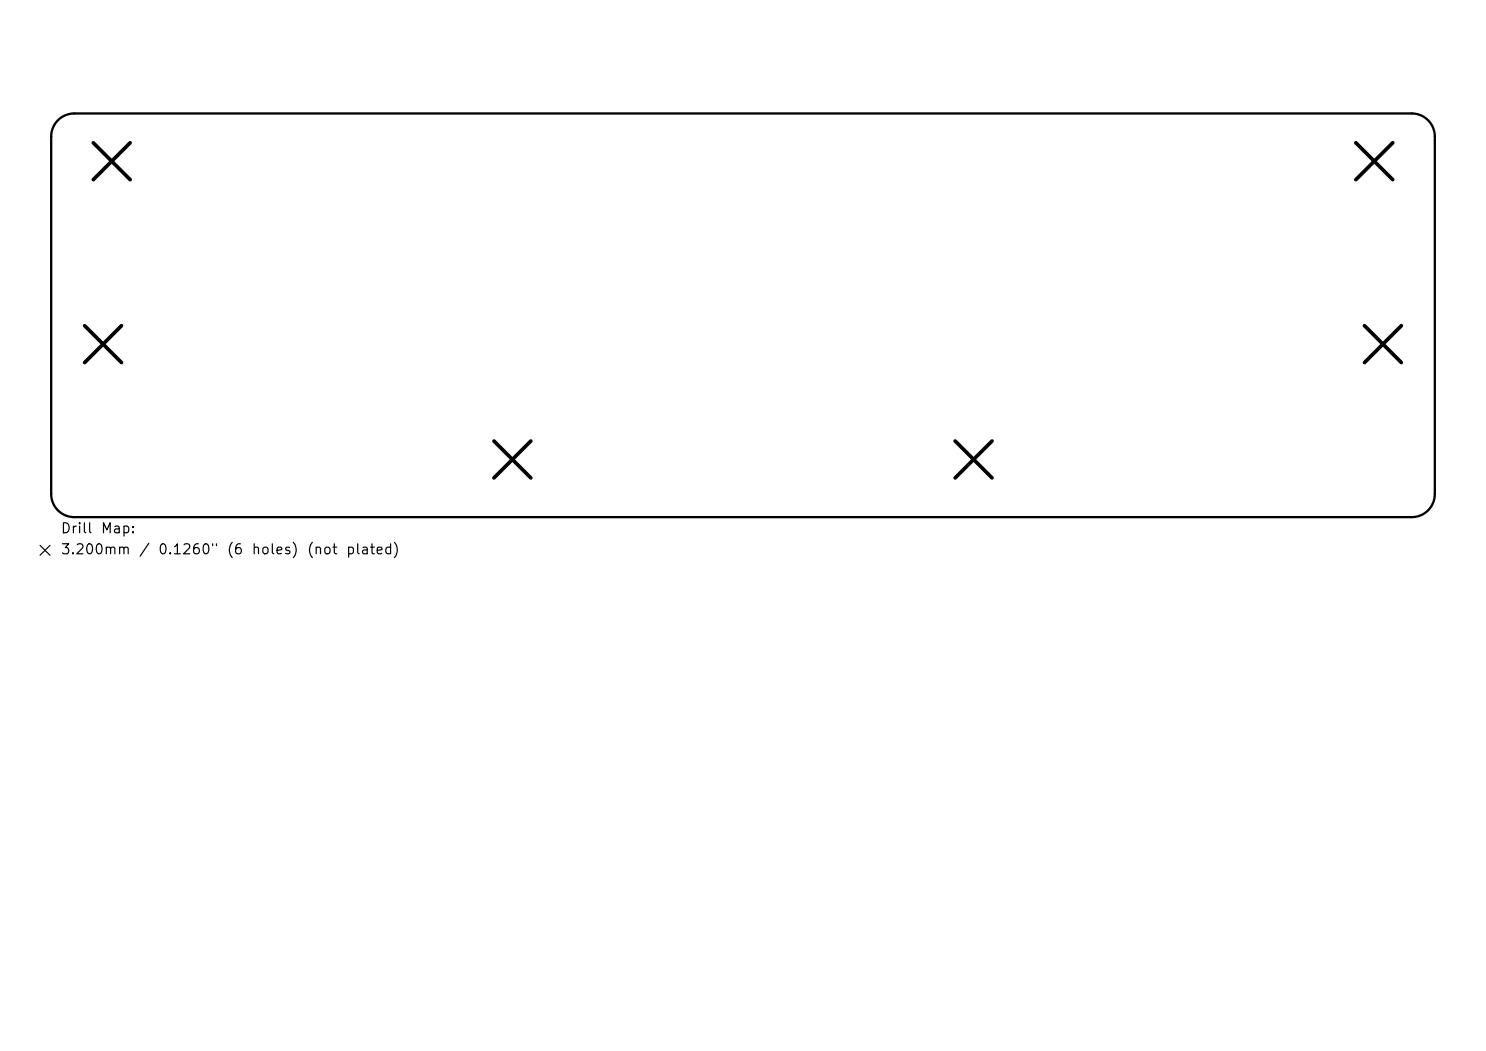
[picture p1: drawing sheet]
<svg xmlns="http://www.w3.org/2000/svg" width="297mm" height="210mm" viewBox="0 0 297 210" stroke-linecap="round" stroke-linejoin="round" font-family="sans-serif">
<defs><g id="words">
<g font-size="2">
<text x="12" y="107.1">Drill</text>
<text x="20" y="107.1">Map:</text>
<text x="12" y="111.3">3.200mm</text>
<text x="27.6" y="111.3">/</text>
<text x="31.4" y="111.3">0.1260&quot;</text>
<text x="45.2" y="111.3">(6</text>
<text x="50.1" y="111.3">holes)</text>
<text x="61.2" y="111.3">(not</text>
<text x="69" y="111.3">plated)</text>
</g>
</g></defs>
<path d="M11.6 24a4.6 4.6 0 0 1 3.2-1.3h267.4a4.6 4.6 0 0 1 4.6 4.6v71.4a4.6 4.6 0 0 1-4.6 4.6h-267.4a4.6 4.6 0 0 1-4.6-4.6v-71.4a4.6 4.6 0 0 1 1.4-3.3z" fill="none" stroke="#000" stroke-width=".46"/>
<path d="M18.6 28.5l7.4 7.4M26 28.5l-7.4 7.4M271 28.5l7.4 7.4M278.4 28.5l-7.4 7.4M16.9 65.1l7.4 7.4M24.3 65.1l-7.4 7.4M272.7 65.1l7.4 7.4M280.1 65.1l-7.4 7.4M98.7 88.1l7.4 7.4M106.1 88.1l-7.4 7.4M190.9 88.1l7.4 7.4M198.3 88.1l-7.4 7.4" fill="none" stroke="#000" stroke-width=".74"/>
<path d="M8 109l2 2M10 109l-2 2" fill="none" stroke="#000" stroke-width=".23"/>
<use href="#words"/>
</svg>
